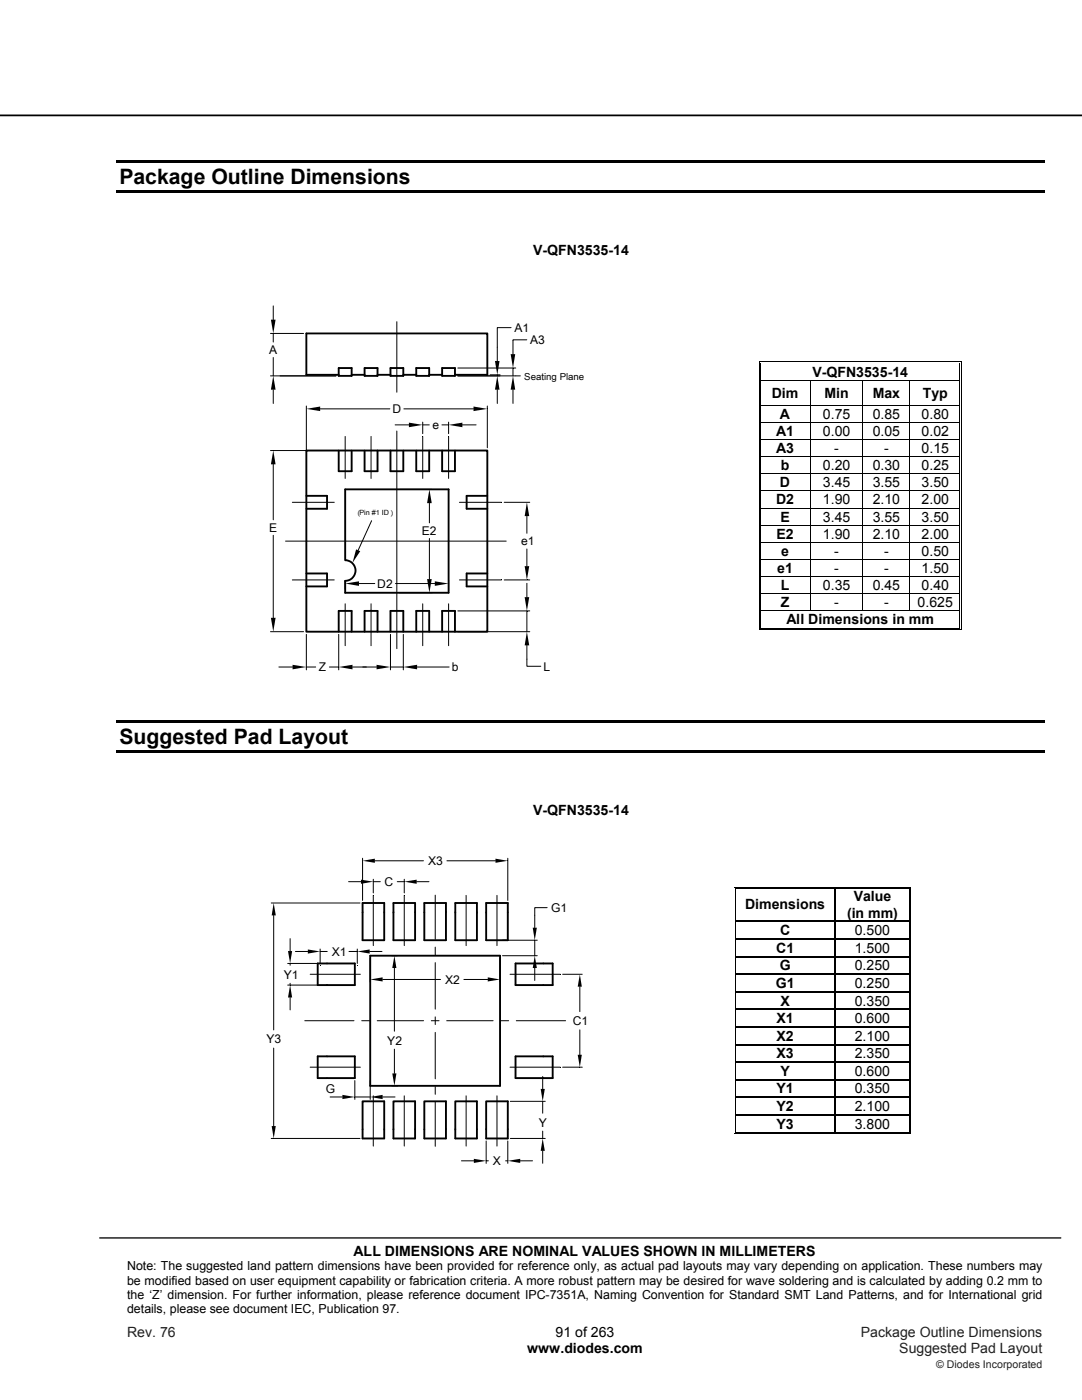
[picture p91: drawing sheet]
<svg xmlns="http://www.w3.org/2000/svg" width="216mm" height="279mm" viewBox="0 0 216 279" stroke-linecap="round" stroke-linejoin="round" font-family="sans-serif">
<defs><g id="words">
<g font-size="4.2">
<text x="23.8" y="36.7">Package Outline Dimensions</text>
<text x="23.8" y="148.5">Suggested Pad Layout</text>
</g>
<g font-size="2.8">
<text x="106.4" y="50.9">V-QFN3535-14</text>
<text x="162.1" y="75.2">V-QFN3535-14</text>
<text x="154" y="79.4">Dim</text>
<text x="155.6" y="83.5">A</text>
<text x="164.2" y="83.5">0.75</text>
<text x="164.5" y="79.4">Min</text>
<text x="174.1" y="79.4">Max</text>
<text x="174.1" y="83.5">0.85</text>
<text x="183.9" y="83.5">0.80</text>
<text x="184.1" y="79.4">Typ</text>
<text x="154.9" y="87">A1</text>
<text x="164.2" y="87">0.00</text>
<text x="174.1" y="87">0.05</text>
<text x="183.9" y="87">0.02</text>
<text x="154.9" y="90.4">A3</text>
<text x="155.8" y="93.8">b</text>
<text x="164.2" y="93.8">0.20</text>
<text x="166.5" y="90.4">-</text>
<text x="174.1" y="93.8">0.30</text>
<text x="176.4" y="90.4">-</text>
<text x="183.9" y="93.8">0.25</text>
<text x="183.9" y="90.4">0.15</text>
<text x="154.9" y="100.6">D2</text>
<text x="155.6" y="97.2">D</text>
<text x="164.2" y="100.6">1.90</text>
<text x="164.2" y="97.2">3.45</text>
<text x="174.1" y="100.6">2.10</text>
<text x="174.1" y="97.2">3.55</text>
<text x="183.9" y="100.6">2.00</text>
<text x="183.9" y="97.2">3.50</text>
<text x="154.9" y="107.5">E2</text>
<text x="155.7" y="104.1">E</text>
<text x="164.2" y="104.1">3.45</text>
<text x="164.2" y="107.5">1.90</text>
<text x="174.1" y="104.1">3.55</text>
<text x="174.1" y="107.5">2.10</text>
<text x="183.9" y="104.1">3.50</text>
<text x="183.9" y="107.5">2.00</text>
<text x="155.9" y="110.9">e</text>
<text x="166.5" y="110.9">-</text>
<text x="176.4" y="110.9">-</text>
<text x="183.9" y="110.9">0.50</text>
<text x="155.1" y="114.3">e1</text>
<text x="155.8" y="117.8">L</text>
<text x="164.2" y="117.8">0.35</text>
<text x="166.5" y="114.3">-</text>
<text x="174.1" y="117.8">0.45</text>
<text x="176.4" y="114.3">-</text>
<text x="183.9" y="117.8">0.40</text>
<text x="183.9" y="114.3">1.50</text>
<text x="155.8" y="121.2">Z</text>
<text x="156.9" y="124.6">All Dimensions in mm</text>
<text x="166.5" y="121.2">-</text>
<text x="176.4" y="121.2">-</text>
<text x="183.1" y="121.2">0.625</text>
<text x="106.4" y="162.6">V-QFN3535-14</text>
<text x="170.3" y="179.9">Value</text>
<text x="148.7" y="181.5">Dimensions</text>
<text x="169" y="183.1">(in mm)</text>
<text x="154.9" y="190.2">C1</text>
<text x="155.7" y="186.6">C</text>
<text x="170.6" y="186.6">0.500</text>
<text x="170.6" y="190.2">1.500</text>
<text x="154.8" y="197.2">G1</text>
<text x="155.6" y="193.7">G</text>
<text x="170.6" y="193.7">0.250</text>
<text x="170.6" y="197.2">0.250</text>
<text x="155.7" y="200.7">X</text>
<text x="170.6" y="200.7">0.350</text>
<text x="154.9" y="204.2">X1</text>
<text x="154.9" y="207.7">X2</text>
<text x="170.6" y="204.2">0.600</text>
<text x="170.6" y="207.7">2.100</text>
<text x="154.9" y="211.2">X3</text>
<text x="155.7" y="214.7">Y</text>
<text x="170.6" y="214.7">0.600</text>
<text x="170.6" y="211.2">2.350</text>
<text x="154.9" y="218.2">Y1</text>
<text x="154.9" y="221.7">Y2</text>
<text x="170.6" y="218.2">0.350</text>
<text x="170.6" y="221.7">2.100</text>
<text x="154.9" y="225.3">Y3</text>
<text x="170.6" y="225.3">3.800</text>
<text x="70.6" y="250.6">ALL DIMENSIONS ARE NOMINAL VALUES SHOWN IN MILLIMETERS</text>
<text x="110.9" y="266.8">91 of 263</text>
<text x="105.2" y="270.1">www.diodes.com</text>
</g>
<g font-size="2.8" fill="#231f20">
<text x="25.4" y="266.8">Rev. 76</text>
<text x="171.8" y="266.8">Package Outline Dimensions</text>
<text x="179.5" y="270.1">Suggested Pad Layout</text>
</g>
<g font-size="2.5">
<text x="25.4" y="253.5">Note: The suggested land pattern dimensions have been provided for reference only, as actual pad layouts may vary depending on application. These numbers may</text>
<text x="25.4" y="256.4">be modified based on user equipment capability or fabrication criteria. A more robust pattern may be desired for wave soldering and is calculated by adding 0.2 mm to</text>
<text x="25.4" y="259.2">the ‘Z’ dimension. For further information, please reference document IPC-7351A, Naming Convention for Standard SMT Land Patterns, and for International grid</text>
<text x="25.4" y="262.1">details, please see document IEC, Publication 97.</text>
</g>
<g font-size="2.4">
<text x="53.7" y="70.7">A</text>
<text x="102.7" y="66.3">A1</text>
<text x="105.8" y="68.7">A3</text>
<text x="78.3" y="82.5">D</text>
<text x="86.3" y="85.7">e</text>
<text x="53.7" y="106.2">E</text>
<text x="84.2" y="106.8">E2</text>
<text x="104" y="108.9">e1</text>
<text x="75.3" y="117.3">D2</text>
<text x="63.6" y="134">Z</text>
<text x="90.2" y="134">b</text>
<text x="108.4" y="133.9">L</text>
<text x="85.4" y="172.7">X3</text>
<text x="76.7" y="176.8">C</text>
<text x="110" y="182">G1</text>
<text x="66.2" y="190.8">X1</text>
<text x="56.6" y="195.3">Y1</text>
<text x="88.8" y="196.3">X2</text>
<text x="53.2" y="208.2">Y3</text>
<text x="77.3" y="208.5">Y2</text>
<text x="114.3" y="204.6">C1</text>
<text x="65" y="218.1">G</text>
<text x="107.5" y="224.8">Y</text>
<text x="98.4" y="232.6">X</text>
</g>
<text font-size="2.1" fill="#231f20" x="186.8" y="273">© Diodes Incorporated</text>
<text font-size="1.9" x="104.6" y="75.9">Seating Plane</text>
<g font-size="1.4">
<text x="71.7" y="102.8">Pin #1 ID</text>
<text x="71.9" y="103.2" transform="rotate(-90 71.9 103.2)">︵</text>
<text x="79.2" y="103.2" transform="rotate(-90 79.2 103.2)">︶</text>
</g>
</g></defs>
<path d="M0 23h215.9" fill="none" stroke="#000" stroke-width=".35"/>
<path d="M19.9 247.1h191.8" fill="none" stroke="#000" stroke-width=".26"/>
<path d="M23.3 31.9h185.2v.5h-185.2zM23.3 38h185.2v.5h-185.2z" fill="#000"/>
<g fill="#fff">
<path d="M151.9 72.6h39.5v3.2h-39.5z"/>
<path d="M152.4 72.6h38.6v3.2h-38.6z"/>
</g>
<path d="M151.4 72h.2v.6h-.2zM151.4 72h.5v.2h-.5zM151.7 72.4h.2v.2h-.2zM151.7 72.4h.2v.1h-.2z" fill="#000"/>
<path d="M151.9 72.1h39.5M151.9 72.5h39.5" fill="none" stroke="#000" stroke-width=".2"/>
<path d="M151.9 72.5l39.5 .1z" fill="#fff"/>
<path d="M191.4 72h.5v.2h-.5zM191.4 72.4h.2v.2h-.2zM191.4 72.4h.2v.1h-.2zM191.7 72h.2v.6h-.2z" fill="#000"/>
<path d="M151.5 72.6v3.2M151.8 72.6v3.2M191.5 72.6v3.2M191.8 72.6v3.2" fill="none" stroke="#000" stroke-width=".2"/>
<g fill="#fff">
<path d="M151.9 76h9.7v4.8h-9.7z"/>
<path d="M152.4 76.8h8.6v3.2h-8.6z"/>
<path d="M161.8 76h10.3v4.8h-10.3z"/>
<path d="M162.4 76.8h9.1v3.2h-9.1z"/>
<path d="M172.3 76h9.2v4.8h-9.2z"/>
<path d="M172.9 76.8h8v3.2h-8z"/>
</g>
<path d="M151.4 75.8h.2v.2h-.2zM151.7 75.8h.2v.2h-.2zM191.4 75.8h.2v.2h-.2zM191.7 75.8h.2v.2h-.2z" fill="#000"/>
<path d="M151.5 76v4.8M151.8 76v4.8M151.9 75.9h39.5M161.7 76v4.8M172.2 76v4.8M181.6 76v4.8M191.5 76v4.8M191.8 76v4.8" fill="none" stroke="#000" stroke-width=".2"/>
<g fill="#fff">
<path d="M151.9 80.9h9.7v3.3h-9.7z"/>
<path d="M152.4 80.9h8.6v3.3h-8.6z"/>
<path d="M161.8 80.9h10.3v3.3h-10.3z"/>
<path d="M162.4 80.9h9.1v3.3h-9.1z"/>
<path d="M172.3 80.9h9.2v3.3h-9.2z"/>
<path d="M172.9 80.9h8v3.3h-8z"/>
</g>
<path d="M151.4 80.8h.2v.1h-.2zM151.4 84.2h.2v.1h-.2zM151.4 87.6h.2v.2h-.2zM151.7 80.8h.2v.1h-.2zM151.7 84.2h.2v.1h-.2zM151.7 87.6h.2v.2h-.2zM191.4 80.8h.2v.1h-.2zM191.4 84.2h.2v.1h-.2zM191.4 87.6h.2v.2h-.2zM191.7 80.8h.2v.1h-.2zM191.7 84.2h.2v.1h-.2zM191.7 87.6h.2v.2h-.2z" fill="#000"/>
<g fill="none" stroke="#000" stroke-width=".2">
<path d="M151.5 80.9v3.3M151.5 84.3v3.3M151.5 87.8v3.2M151.8 80.9v3.3M151.8 84.3v3.3M151.8 87.8v3.2M151.9 80.9h39.5M151.9 84.3h39.5M151.9 87.7h39.5M161.7 80.9v3.3M161.7 84.3v3.3M161.7 87.8v3.2"/>
<path d="M172.2 80.9v3.3M172.2 84.3v3.3M172.2 87.8v3.2M181.6 80.9v3.3M181.6 84.3v3.3M181.6 87.8v3.2M191.5 80.9v3.3M191.5 84.3v3.3M191.5 87.8v3.2M191.8 80.9v3.3M191.8 84.3v3.3M191.8 87.8v3.2"/>
</g>
<g fill="#fff">
<path d="M151.9 91.2h9.7v3.2h-9.7z"/>
<path d="M152.4 91.2h8.6v3.2h-8.6z"/>
<path d="M161.8 91.2h10.3v3.2h-10.3z"/>
<path d="M162.4 91.2h9.1v3.2h-9.1z"/>
<path d="M172.3 91.2h9.2v3.2h-9.2z"/>
<path d="M172.9 91.2h8v3.2h-8z"/>
</g>
<path d="M151.4 91h.2v.2h-.2zM151.7 91h.2v.2h-.2zM191.4 91h.2v.2h-.2zM191.7 91h.2v.2h-.2z" fill="#000"/>
<path d="M151.5 91.2v3.2M151.8 91.2v3.2M151.9 91.1h39.5M161.7 91.2v3.2M172.2 91.2v3.2M181.6 91.2v3.2M191.5 91.2v3.2M191.8 91.2v3.2" fill="none" stroke="#000" stroke-width=".2"/>
<g fill="#fff">
<path d="M151.9 94.6h9.7v3.3h-9.7z"/>
<path d="M152.4 94.6h8.6v3.3h-8.6z"/>
<path d="M161.8 94.6h10.3v3.3h-10.3z"/>
<path d="M162.4 94.6h9.1v3.3h-9.1z"/>
<path d="M172.3 94.6h9.2v3.3h-9.2z"/>
<path d="M172.9 94.6h8v3.3h-8z"/>
</g>
<g fill="#000">
<path d="M151.4 94.4h.2v.2h-.2zM151.4 97.9h.2v.1h-.2zM151.7 94.4h.2v.2h-.2zM151.7 97.9h.2v.1h-.2zM191.4 94.4h.2v.2h-.2zM191.4 97.9h.2v.1h-.2zM191.7 94.4h.2v.2h-.2zM191.7 97.9h.2v.1h-.2zM151.4 101.3h.2v.2h-.2zM151.4 104.7h.2v.2h-.2zM151.4 108.1h.2v.2h-.2zM151.4 111.6h.2v.1h-.2z"/>
<path d="M151.4 115h.2v.1h-.2zM151.4 118.4h.2v.2h-.2zM151.7 101.3h.2v.2h-.2zM151.7 104.7h.2v.2h-.2zM151.7 108.1h.2v.2h-.2zM151.7 111.6h.2v.1h-.2zM151.7 115h.2v.1h-.2zM151.7 118.4h.2v.2h-.2zM191.4 101.3h.2v.2h-.2zM191.4 104.7h.2v.2h-.2zM191.4 108.1h.2v.2h-.2zM191.4 111.6h.2v.1h-.2z"/>
<path d="M191.4 115h.2v.1h-.2zM191.4 118.4h.2v.2h-.2zM191.7 101.3h.2v.2h-.2zM191.7 104.7h.2v.2h-.2zM191.7 108.1h.2v.2h-.2zM191.7 111.6h.2v.1h-.2zM191.7 115h.2v.1h-.2zM191.7 118.4h.2v.2h-.2zM151.4 121.8h.2v.2h-.2zM151.4 125.6h.5v.2h-.5zM151.7 121.8h.2v.2h-.2zM151.7 125.3h.2v.1h-.2z"/>
<path d="M191.4 121.8h.2v.2h-.2zM191.4 125.6h.5v.2h-.5zM191.4 125.3h.2v.1h-.2zM191.7 121.8h.2v.2h-.2zM191.7 125.3h.2v.5h-.2zM23.3 143.7h185.2v.5h-185.2zM23.3 149.8h185.2v.5h-185.2zM146.6 177l.1 .3zM146.6 177l.3 .1zM146.8 177.2l.1 .1zM166.5 177.3h.2zM166.5 177l.2 .1z"/>
<path d="M166.5 177.2l.2 .1zM181.5 177l.2 .1zM181.5 177.2l.1 .1zM181.7 177v.3zM146.6 183.8l.1 .2zM146.6 187.3l.1 .3zM146.6 190.8l.1 .3zM146.6 194.3l.1 .3zM146.6 197.8l.1 .3zM146.8 183.8l.1 .2zM146.8 187.3l.1 .3zM146.8 190.8l.1 .3z"/>
<path d="M146.8 194.3l.1 .3zM146.8 197.8l.1 .3zM166.5 183.8h.2v.2h-.2zM166.5 187.3h.2v.3h-.2zM166.5 190.8h.2v.3h-.2zM166.5 194.3h.2v.3h-.2zM166.5 197.8h.2v.3h-.2zM181.5 183.8l.1 .2zM181.5 187.3l.1 .3zM181.5 190.8l.1 .3zM181.5 194.3l.1 .3zM181.5 197.8l.1 .3z"/>
<path d="M181.7 183.8v.2zM181.7 187.3v.3zM181.7 190.8v.3zM181.7 194.3v.3zM181.7 197.8v.3zM146.6 201.3l.1 .3zM146.6 204.8l.1 .3zM146.6 208.3l.1 .3zM146.6 211.9l.1 .2zM146.6 215.4l.1 .2zM146.6 218.9l.1 .3zM146.8 201.3l.1 .3z"/>
<path d="M146.8 204.8l.1 .3zM146.8 208.3l.1 .3zM146.8 211.9l.1 .2zM146.8 215.4l.1 .2zM146.8 218.9l.1 .3zM166.5 201.3h.2v.3h-.2zM166.5 204.8h.2v.3h-.2zM166.5 208.3h.2v.3h-.2zM166.5 211.9h.2v.2h-.2zM166.5 215.4h.2v.2h-.2zM166.5 218.9h.2v.3h-.2zM181.5 201.3l.1 .3z"/>
<path d="M181.5 204.8l.1 .3zM181.5 208.3l.1 .3zM181.5 211.9l.1 .2zM181.5 215.4l.1 .2zM181.5 218.9l.1 .3zM181.7 201.3v.3zM181.7 204.8v.3zM181.7 208.3v.3zM181.7 211.9v.2zM181.7 215.4v.2zM181.7 218.9v.3zM146.6 222.4l.1 .3z"/>
<path d="M146.6 226.1l.3 .1zM146.8 222.4l.1 .3zM146.8 225.9l.1 .1zM166.5 222.4h.2v.3h-.2zM181.5 222.4l.1 .3zM181.5 226.1l.2 .1zM181.5 225.9l.1 .1zM181.7 222.4v.3zM181.7 225.9v.3z"/>
</g>
<g fill="none" stroke="#000" stroke-width=".2">
<path d="M54 66.5h6.6M54 75h13M54.5 61v2.8M54.5 66.5v1.8M54.5 71.4v3.6M54.5 77.8v2.7M79.2 64.2v14.1M91.4 75h12.4M91.4 73.4h11.5M97.8 74.8h2M99.2 74.8v.2M99.2 77.8v2.7"/>
<path d="M102 65.4h-2.8v6.7M102.4 73.4v1.6M102.4 77.8v2.7M105.1 67.8h-2.7v2.9M54.5 92.7v11M61.1 81v8.9h-7.1M63.9 81.6h13.9M68.9 87.1v8.4M74 87.1v8.4M78.8 84.8h2.8M79.2 86v43.5M79.7 97.7h6.5"/>
<path d="M80.6 81.6h13.9M84.3 84.2v2.4M84.3 87.1v8.4M84.3 84.8h1.4M88.2 84.8h1.3M89.5 84.2v2.4M89.5 87.1v8.4M92.3 84.8h2.7M97.2 81v8.4M151.5 94.6v3.3M151.5 98v3.3M151.8 94.6v3.3"/>
<path d="M151.8 98v3.3M151.9 94.5h39.5M151.9 98h39.5M161.7 94.6v3.3M161.7 98v3.3M172.2 94.6v3.3M172.2 98v3.3M181.6 94.6v3.3M181.6 98v3.3M191.5 94.6v3.3M191.5 98v3.3M191.8 94.6v3.3"/>
<path d="M191.8 98v3.3M54.5 106.8v16.5M57 108h44M58.3 100.2h8.4M58.3 115.7h8.4M68.9 115.9v1.8M71.6 116.5h3.2M74.1 103.9l-2.6 5.9M78.9 116.5h7.9M79.7 118.3h6.5M85.7 100.4v4M85.7 107.5v8.1"/>
<path d="M89.5 115.9v1.9M91.7 100.2h8.4M91.7 115.7h8.4M100.6 100.2h5.1M100.6 115.7h5.1M105.1 103v3.4M105.1 109.6v3.4M105.1 116.4v2.8M151.5 101.5v3.2M151.5 104.9v3.2M151.5 108.3v3.3M151.5 111.7v3.3"/>
<path d="M151.5 115.1v3.3M151.5 118.6v3.2M151.8 101.5v3.2M151.8 104.9v3.2M151.8 108.3v3.3M151.8 111.7v3.3M151.8 115.1v3.3M151.8 118.6v3.2M151.9 101.4h39.5M151.9 104.8h39.5M151.9 108.2h39.5M151.9 111.7h39.5"/>
<path d="M151.9 115.1h39.5M151.9 118.5h39.5M161.7 101.5v3.2M161.7 104.9v3.2M161.7 108.3v3.3M161.7 111.7v3.3M161.7 115.1v3.3M161.7 118.6v3.2M172.2 101.5v3.2M172.2 104.9v3.2M172.2 108.3v3.3M172.2 111.7v3.3"/>
<path d="M172.2 115.1v3.3M172.2 118.6v3.2M181.6 101.5v3.2M181.6 104.9v3.2M181.6 108.3v3.3M181.6 111.7v3.3M181.6 115.1v3.3M181.6 118.6v3.2M191.5 101.5v3.2M191.5 104.9v3.2M191.5 108.3v3.3M191.5 111.7v3.3"/>
<path d="M191.5 115.1v3.3M191.5 118.6v3.2M191.8 101.5v3.2M191.8 104.9v3.2M191.8 108.3v3.3M191.8 111.7v3.3M191.8 115.1v3.3M191.8 118.6v3.2M54 126.1h6.6M55.6 133.1h2.8M61.1 126.6v7.1M61.1 133.1h1.9"/>
<path d="M65.7 133.1h1.9M67.6 126.6v7.1M68.9 120.5v8.4M70.3 133.1h4.8M74 120.5v8.4M77.9 126.6v7.1M77.9 133.1h2.6M80.5 126.6v7.1M83.2 133.1h6.4M84.3 120.5v8.4M89.5 120.5v8.4M91.4 121.9h14.3"/>
<path d="M91.4 126.1h14.3M105.1 128.8v4.2h2.8M105.1 121.9v4.2M151.5 122v3.8M151.8 122v3.3M151.9 121.9h39.5M151.9 125.7h39.5M151.9 125.3h39.5M191.5 122v3.3M191.8 122v3.3M69.6 176h2.4M72.3 171.3v8.4"/>
<path d="M74.5 175.5v2.7M74.5 178.7v10M74.5 176h1.4M74.8 171.8h9.7M79.3 176h1.4M80.7 175.5v2.7M80.7 178.7v10M83.1 176h2.5M86.8 178.6v8.9M89.2 171.8h9.7M93 178.7v10M99.2 178.7v10"/>
<path d="M101.3 171.3v8.4M146.7 177.3v6.5M146.8 177.3v6.5M146.9 177.1h19.6M146.9 177.2h19.6M166.7 177.1h14.8M166.7 177.2h14.8M181.5 177.3v6.5M181.7 177.3v6.5M54.1 180.2h17.7M54.6 182.7v22.8M57.4 192.3h6"/>
<path d="M57.4 196.6h6M57.9 187.3v2.5M57.9 192.3v.3M57.9 196.2v.4M57.9 199.1v2.4M58.9 189.9h2.5M61.9 194.4h10M63.9 189.9h1.4M63.9 189.4v2.9M69.6 189.9h1.7M71.3 189.4v2.9M73.8 189.9h2.4"/>
<path d="M73.9 191.2v4.8M76.3 195.5h11.6M78.2 190.7h1.1M78.7 193.2v12.6M86.8 189v1.6M86.8 192.1v9.3M92.6 195.5h4.7M99.8 191.2v4.8M100.3 190.7h6.9M100.3 187.6h6.9M101.8 194.4h10M106.7 187.6v3.1"/>
<path d="M106.7 193.2v2.5M109.2 181.1h-2.5v4M112.3 194.4h3.9M115.7 196.9v5M146.7 184v3.3M146.7 187.6v3.2M146.7 191.1v3.2M146.7 194.6v3.2M146.7 198.1v3.2M146.8 184v3.3M146.8 187.6v3.2M146.8 191.1v3.2"/>
<path d="M146.8 194.6v3.2M146.8 198.1v3.2M181.5 184v3.3M181.5 187.6v3.2M181.5 191.1v3.2M181.5 194.6v3.2M181.5 198.1v3.2M181.7 184v3.3M181.7 187.6v3.2M181.7 191.1v3.2M181.7 194.6v3.2M181.7 198.1v3.2"/>
<path d="M54.6 209.2v15.5M60.8 203.7h9.8M61.9 213h10M65.9 218.9h2.4M70.8 218.9h3.1M70.8 215.6v3.8M72.2 203.7h1.5M73.9 215.6v3.8M74.5 218.7v10M75.3 203.7h9.2M76.3 218.9h2.5M78.2 216.7h1.1"/>
<path d="M78.7 209.4v4.8M80.7 218.7v10M86.1 203.7h1.5M86.8 202.9v1.6M86.8 206v9.3M86.8 216.9v1.5M86.8 219.9v8.9M89.1 203.7h9.3M93 218.7v10M99.2 218.7v10M99.9 203.7h1.6M101.8 213h10"/>
<path d="M101.8 219.8h7M103 203.7h9.9M108.3 214.8v2.5M108.3 219.8v2.4M112.3 213h3.9M115.7 205.5v5M146.7 201.6v3.2M146.7 205.1v3.2M146.7 208.6v3.3M146.7 212.1v3.3M146.7 215.6v3.3M146.7 219.2v3.2"/>
<path d="M146.8 201.6v3.2M146.8 205.1v3.2M146.8 208.6v3.3M146.8 212.1v3.3M146.8 215.6v3.3M146.8 219.2v3.2M181.5 201.6v3.2M181.5 205.1v3.2M181.5 208.6v3.3M181.5 212.1v3.3M181.5 215.6v3.3M181.5 219.2v3.2"/>
<path d="M181.7 201.6v3.2M181.7 205.1v3.2M181.7 208.6v3.3M181.7 212.1v3.3M181.7 215.6v3.3M181.7 219.2v3.2M54.1 227.2h17.7M92.1 231.7h2.5M97 227.7v4.5M97 231.7h.5M100.9 231.7h.4M101.3 227.7v4.5"/>
<path d="M101.8 227.2h7M103.8 231.7h2.5M108.3 225.7v1.5M108.3 229.7v2.5M146.7 222.7v3.5M146.8 222.7v3.2M146.9 226.1h34.6M146.9 226h19.6M166.7 226h14.8M181.5 222.7v3.2M181.7 222.7v3.2"/>
</g>
<g fill="none" stroke="#000" stroke-width=".25">
<path d="M166.6 177.3v6.5M146.9 183.9h19.6M146.9 187.4h19.6M146.9 190.9h19.6M146.9 194.4h19.6M146.9 198h19.6M166.6 184v3.3M166.6 187.6v3.2M166.6 191.1v3.2M166.6 194.6v3.2M166.6 198.1v3.2M166.7 183.9h14.8"/>
<path d="M166.7 187.4h14.8M166.7 190.9h14.8M166.7 194.4h14.8M166.7 198h14.8M146.9 201.4h19.6M146.9 205h19.6M146.9 208.5h19.6M146.9 212h19.6M146.9 215.5h19.6M146.9 219h19.6M166.6 201.6v3.2M166.6 205.1v3.2"/>
<path d="M166.6 208.6v3.3M166.6 212.1v3.3M166.6 215.6v3.3M166.6 219.2v3.2M166.7 201.4h14.8M166.7 205h14.8M166.7 208.5h14.8M166.7 212h14.8M166.7 215.5h14.8M166.7 219h14.8M146.9 222.5h19.6M166.6 222.7v3.3"/>
<path d="M166.7 222.5h14.8"/>
</g>
<g fill="#000">
<path d="M54.5 75l.5 2.8h-.9zM54.1 63.8h.9l-.5 2.7zM98.8 72.1h.9l-.5 2.7zM99.2 75l.5 2.8h-.9zM102.4 75l.4 2.8h-.9zM101.9 70.7h.9l-.4 2.7zM54.5 89.9l.5 2.8h-.9zM61.1 81.6l2.8-.5v.9zM81.6 84.3l2.7 .5-2.7 .5zM89.5 84.8l2.8-.5v1zM94.5 81.1l2.7 .5-2.7 .4zM68.9 116.5l2.7-.5v.9z"/>
<path d="M71.1 109.6l.8 .4-1.6 2.3zM85.2 115.6h.9l-.4 2.7zM85.7 97.7l.4 2.7h-.9zM86.8 116l2.7 .5-2.7 .4zM104.7 119.2h.9l-.5 2.7zM105.1 100.2l.5 2.8h-.9zM104.7 113h.9l-.5 2.7zM54.1 123.3h.9l-.5 2.8zM58.4 132.7l2.7 .4-2.7 .5zM67.6 133.1l2.7-.4v.9zM75.1 132.7l2.8 .4-2.8 .5zM80.5 133.1l2.7-.4v.9z"/>
<path d="M105.1 126.1l.5 2.7h-.9zM72 175.6l2.5 .4-2.5 .4zM72.3 171.8l2.5-.4v.8zM80.7 176l2.4-.4v.8zM98.9 171.4l2.4 .4-2.4 .4zM54.6 180.2l.4 2.5h-.8zM57.5 189.8h.8l-.4 2.5zM57.9 196.6l.4 2.5h-.8zM61.4 189.5l2.5 .4-2.5 .4zM71.3 189.9l2.5-.4v.8zM73.9 195.5l2.4-.4v.8zM78.7 190.7l.4 2.5h-.8z"/>
<path d="M97.3 195.1l2.5 .4-2.5 .4zM106.7 190.7l.4 2.5h-.8zM106.3 185.1h.8l-.4 2.5zM115.7 194.4l.4 2.5h-.8zM68.3 218.5l2.5 .4-2.5 .5zM73.9 218.9l2.4-.4v.9zM78.3 214.2h.8l-.4 2.5zM107.9 217.3h.8l-.4 2.5zM115.3 210.5h.8l-.4 2.5zM54.2 224.7h.8l-.4 2.5zM94.6 231.3l2.4 .4-2.4 .4zM101.3 231.7l2.5-.4v.8z"/>
<path d="M108.3 227.2l.4 2.5h-.8z"/>
</g>
<g fill="none" stroke="#000" stroke-width=".38">
<path d="M67.6 73.4h2.6v1.6h-2.6zM67.6 74.8h-6.5v-8.3h36.1v8.3h-6.4M70.2 74.8h2.5M72.7 73.4h2.6v1.6h-2.6zM75.3 74.8h2.6M77.9 73.4h2.6v1.6h-2.6zM80.5 74.8h2.6M83.1 73.4h2.5v1.6h-2.5zM85.6 74.8h2.6M88.2 73.4h2.6v1.6h-2.6zM61.1 89.9h36.1v36.2h-36.1zM61.1 99h4.2v2.5h-4.2"/>
<path d="M67.6 89.9v4.1h2.6v-4.1M68.9 97.7h20.6v20.6h-20.6v-2.4a2.06 2.06 0 0 0 2.1-2 2.06 2.06 0 0 0-2.1-2.1zM72.7 89.9v4.1h2.6v-4.1M77.9 89.9v4.1h2.6v-4.1M83.1 89.9v4.1h2.5v-4.1M88.2 89.9v4.1h2.6v-4.1M97.2 99h-4.1v2.5h4.1M61.1 114.4h4.2v2.6h-4.2M97.2 114.4h-4.1v2.6h4.1M70.2 126.1v-4.2h-2.6v4.2M75.3 126.1v-4.2h-2.6v4.2M80.5 126.1v-4.2h-2.6v4.2"/>
<path d="M85.6 126.1v-4.2h-2.5v4.2M90.8 126.1v-4.2h-2.6v4.2M63.4 192.3h7.4v4.3h-7.4zM72.3 180.2h4.4v7.4h-4.4zM73.9 190.7h25.9v26h-25.9zM78.5 180.2h4.3v7.4h-4.3zM84.7 180.2h4.3v7.4h-4.3zM90.8 180.2h4.4v7.4h-4.4zM97 180.2h4.3v7.4h-4.3zM102.9 192.3h7.4v4.3h-7.4zM63.4 210.8h7.4v4.4h-7.4zM72.3 219.8h4.4v7.4h-4.4z"/>
<path d="M78.5 219.8h4.3v7.4h-4.3zM84.7 219.8h4.3v7.4h-4.3zM90.8 219.8h4.4v7.4h-4.4zM97 219.8h4.3v7.4h-4.3zM102.9 210.8h7.4v4.4h-7.4z"/>
</g>
<use href="#words"/>
</svg>
